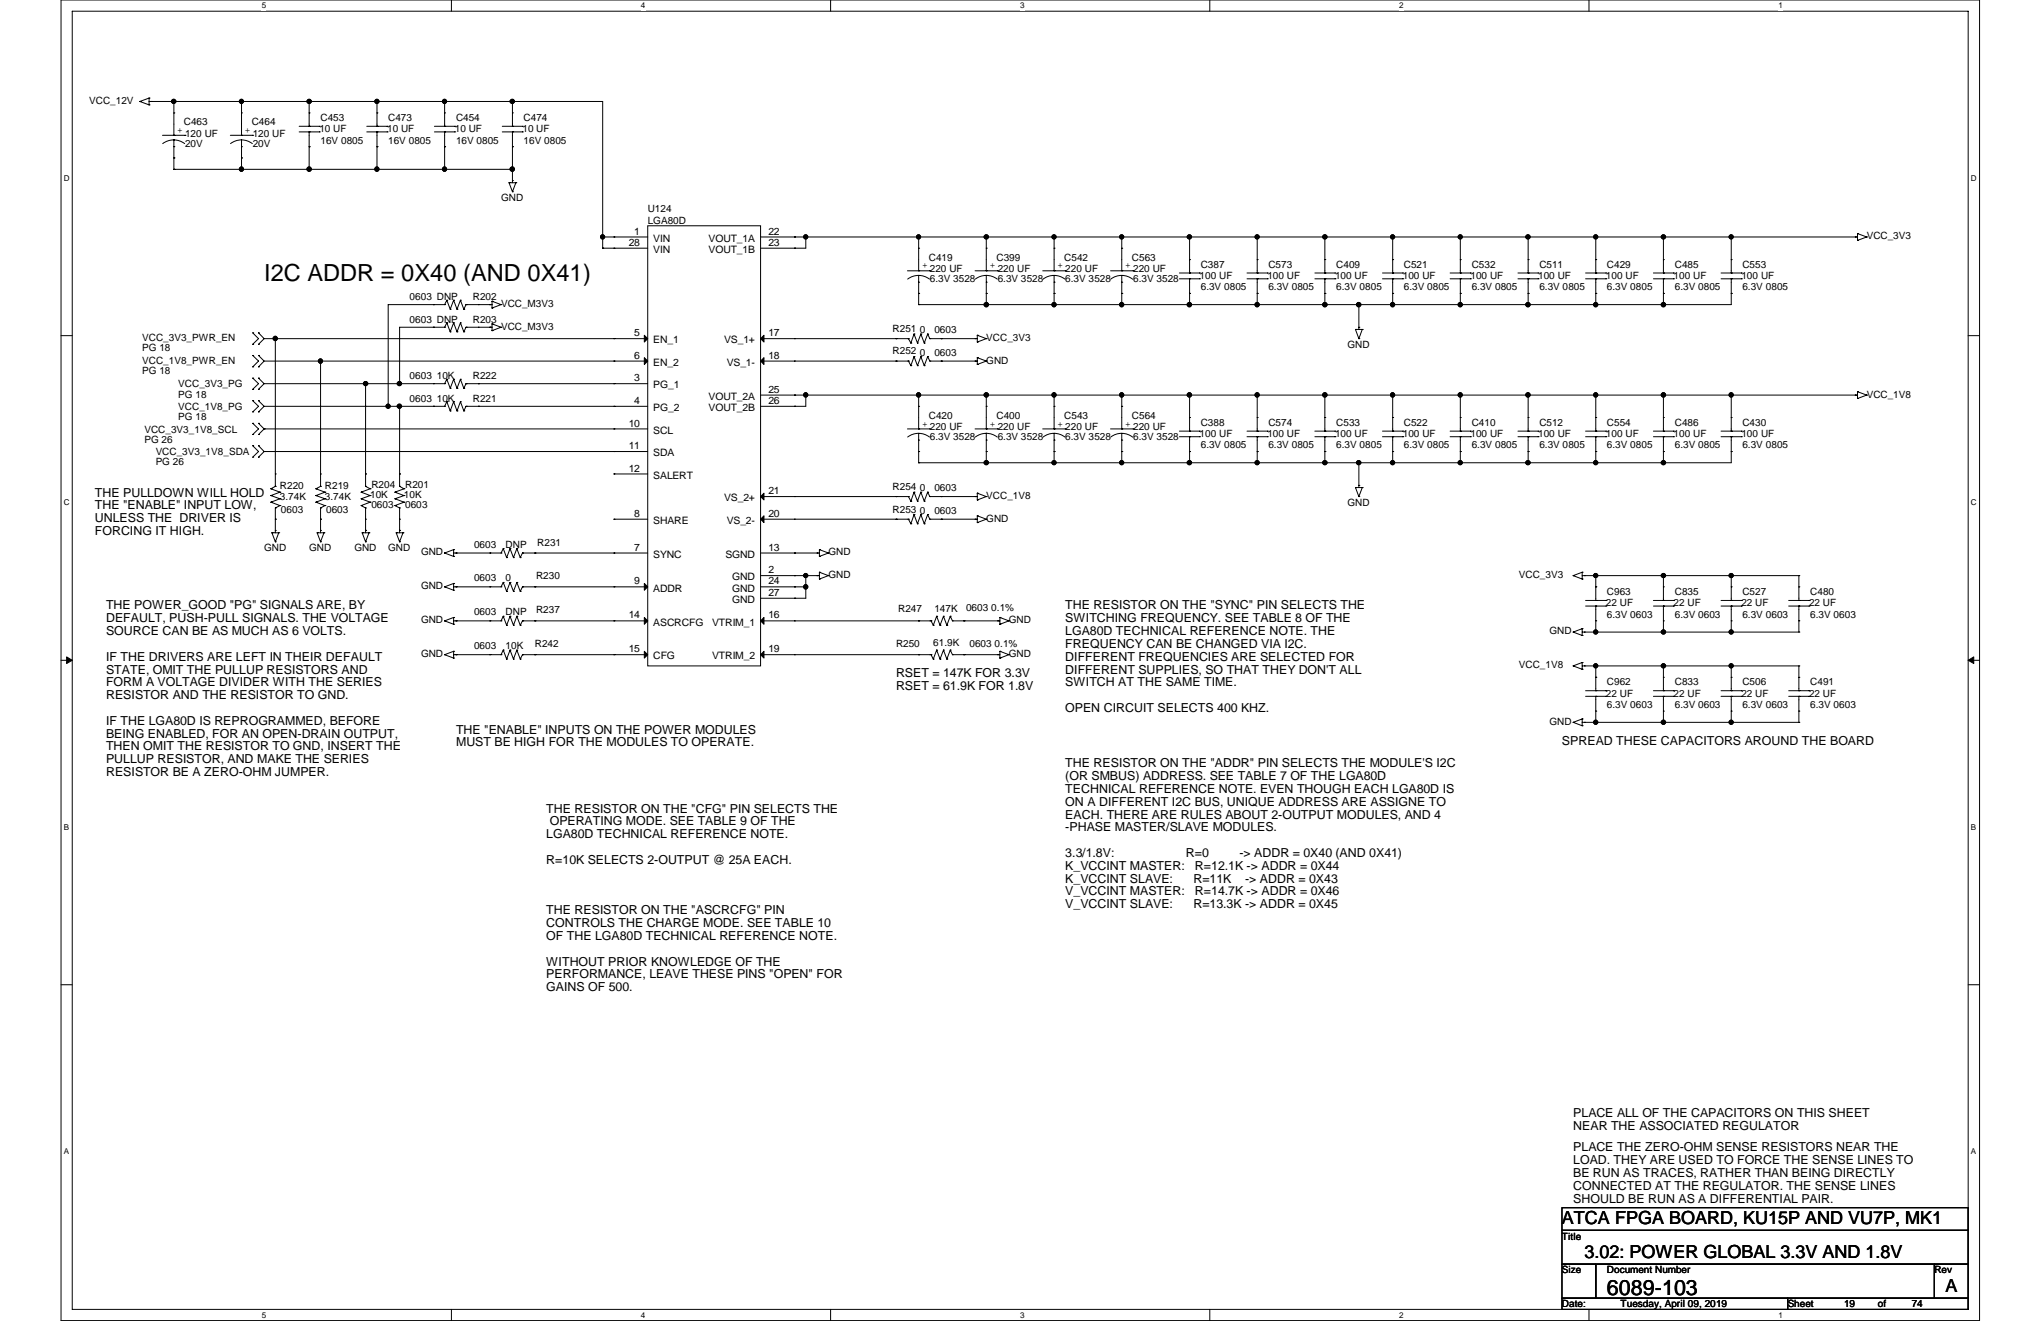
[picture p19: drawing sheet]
<svg xmlns="http://www.w3.org/2000/svg" width="432mm" height="279mm" viewBox="0 0 432 279" stroke-linecap="round" stroke-linejoin="round" font-family="sans-serif">
<defs><g id="words">
<text font-size="5" x="55.9" y="59.4">I2C ADDR = 0X40 (AND 0X41)</text>
<text font-size="4.5" x="340" y="273.9">6089-103</text>
<g font-size="3.8">
<text x="330.5" y="258.8">ATCA FPGA BOARD, KU15P AND VU7P, MK1</text>
<text x="335.2" y="266">3.02: POWER GLOBAL 3.3V AND 1.8V</text>
<text x="411.6" y="273.2">A</text>
</g>
<g font-size="2.6">
<text x="20.1" y="105">THE PULLDOWN WILL HOLD</text>
<text x="20.1" y="107.7">THE &quot;ENABLE&quot; INPUT LOW,</text>
<text x="20.1" y="110.4">UNLESS THE DRIVER IS</text>
<text x="20.1" y="113.2">FORCING IT HIGH.</text>
<text x="22.4" y="128.9">THE POWER_GOOD &quot;PG&quot; SIGNALS ARE, BY</text>
<text x="22.4" y="131.6">DEFAULT, PUSH-PULL SIGNALS. THE VOLTAGE</text>
<text x="225.4" y="128.9">THE RESISTOR ON THE &quot;SYNC&quot; PIN SELECTS THE</text>
<text x="225.4" y="131.6">SWITCHING FREQUENCY. SEE TABLE 8 OF THE</text>
<text x="22.4" y="134.3">SOURCE CAN BE AS MUCH AS 6 VOLTS.</text>
<text x="225.4" y="134.3">LGA80D TECHNICAL REFERENCE NOTE. THE</text>
<text x="225.4" y="137">FREQUENCY CAN BE CHANGED VIA I2C.</text>
<text x="22.4" y="139.7">IF THE DRIVERS ARE LEFT IN THEIR DEFAULT</text>
<text x="22.4" y="142.5">STATE, OMIT THE PULLUP RESISTORS AND</text>
<text x="189.6" y="143.2">RSET = 147K FOR 3.3V</text>
<text x="225.4" y="139.7">DIFFERENT FREQUENCIES ARE SELECTED FOR</text>
<text x="225.4" y="142.5">DIFFERENT SUPPLIES, SO THAT THEY DON'T ALL</text>
<text x="22.4" y="145.2">FORM A VOLTAGE DIVIDER WITH THE SERIES</text>
<text x="22.4" y="147.9">RESISTOR AND THE RESISTOR TO GND.</text>
<text x="189.6" y="145.9">RSET = 61.9K FOR 1.8V</text>
<text x="225.4" y="145.2">SWITCH AT THE SAME TIME.</text>
<text x="22.4" y="153.3">IF THE LGA80D IS REPROGRAMMED, BEFORE</text>
<text x="22.4" y="156">BEING ENABLED, FOR AN OPEN-DRAIN OUTPUT,</text>
<text x="96.5" y="155.2">THE &quot;ENABLE&quot; INPUTS ON THE POWER MODULES</text>
<text x="225.4" y="150.6">OPEN CIRCUIT SELECTS 400 KHZ.</text>
<text x="22.4" y="158.7">THEN OMIT THE RESISTOR TO GND, INSERT THE</text>
<text x="22.4" y="161.4">PULLUP RESISTOR, AND MAKE THE SERIES</text>
<text x="96.5" y="157.9">MUST BE HIGH FOR THE MODULES TO OPERATE.</text>
<text x="330.5" y="157.6">SPREAD THESE CAPACITORS AROUND THE BOARD</text>
<text x="22.4" y="164.1">RESISTOR BE A ZERO-OHM JUMPER.</text>
<text x="225.4" y="162.3">THE RESISTOR ON THE &quot;ADDR&quot; PIN SELECTS THE MODULE'S I2C</text>
<text x="225.4" y="165">(OR SMBUS) ADDRESS. SEE TABLE 7 OF THE LGA80D</text>
<text x="225.4" y="167.7">TECHNICAL REFERENCE NOTE. EVEN THOUGH EACH LGA80D IS</text>
<text x="115.6" y="171.9">THE RESISTOR ON THE &quot;CFG&quot; PIN SELECTS THE</text>
<text x="225.4" y="170.4">ON A DIFFERENT I2C BUS, UNIQUE ADDRESS ARE ASSIGNE TO</text>
<text x="225.4" y="173.1">EACH. THERE ARE RULES ABOUT 2-OUTPUT MODULES, AND 4</text>
<text x="115.6" y="177.3">LGA80D TECHNICAL REFERENCE NOTE.</text>
<text x="116.3" y="174.6">OPERATING MODE. SEE TABLE 9 OF THE</text>
<text x="225.4" y="175.9">-PHASE MASTER/SLAVE MODULES.</text>
<text x="115.6" y="182.7">R=10K SELECTS 2-OUTPUT @ 25A EACH.</text>
<text x="225.4" y="181.3">3.3/1.8V:</text>
<text x="225.4" y="184">K_VCCINT MASTER:</text>
<text x="250.9" y="181.3">R=0</text>
<text x="252.8" y="184">R=12.1K -&gt; ADDR = 0X44</text>
<text x="262.2" y="181.3">-&gt; ADDR = 0X40 (AND 0X41)</text>
<text x="225.4" y="186.7">K_VCCINT SLAVE:</text>
<text x="225.4" y="189.4">V_VCCINT MASTER:</text>
<text x="252.5" y="186.7">R=11K</text>
<text x="252.8" y="189.4">R=14.7K -&gt; ADDR = 0X46</text>
<text x="263.4" y="186.7">-&gt; ADDR = 0X43</text>
<text x="115.6" y="193.4">THE RESISTOR ON THE &quot;ASCRCFG&quot; PIN</text>
<text x="115.6" y="196.1">CONTROLS THE CHARGE MODE. SEE TABLE 10</text>
<text x="225.4" y="192.1">V_VCCINT SLAVE:</text>
<text x="252.5" y="192.1">R=13.3K -&gt; ADDR = 0X45</text>
<text x="115.6" y="198.8">OF THE LGA80D TECHNICAL REFERENCE NOTE.</text>
<text x="115.6" y="204.2">WITHOUT PRIOR KNOWLEDGE OF THE</text>
<text x="115.6" y="206.9">PERFORMANCE, LEAVE THESE PINS &quot;OPEN&quot; FOR</text>
<text x="115.6" y="209.6">GAINS OF 500.</text>
<text x="332.8" y="236.3">PLACE ALL OF THE CAPACITORS ON THIS SHEET</text>
<text x="332.8" y="239.1">NEAR THE ASSOCIATED REGULATOR</text>
<text x="332.8" y="243.5">PLACE THE ZERO-OHM SENSE RESISTORS NEAR THE</text>
<text x="332.8" y="246.2">LOAD. THEY ARE USED TO FORCE THE SENSE LINES TO</text>
<text x="332.8" y="248.9">BE RUN AS TRACES, RATHER THAN BEING DIRECTLY</text>
<text x="332.8" y="251.6">CONNECTED AT THE REGULATOR. THE SENSE LINES</text>
<text x="332.8" y="254.3">SHOULD BE RUN AS A DIFFERENTIAL PAIR.</text>
</g>
<g font-size="2.2">
<text x="133" y="52">28</text>
<text x="134.2" y="49.6">1</text>
<text x="138.2" y="51.1">VIN</text>
<text x="138.2" y="53.5">VIN</text>
<text x="149.9" y="51.1">VOUT_1A</text>
<text x="149.9" y="53.5">VOUT_1B</text>
<text x="162.6" y="49.6">22</text>
<text x="162.6" y="52">23</text>
<text x="134.2" y="71.1">5</text>
<text x="162.6" y="71.1">17</text>
<text x="134.2" y="75.9">6</text>
<text x="138.2" y="72.6">EN_1</text>
<text x="138.2" y="77.4">EN_2</text>
<text x="153.2" y="72.6">VS_1+</text>
<text x="153.8" y="77.4">VS_1-</text>
<text x="162.6" y="75.9">18</text>
<text x="134.2" y="80.6">3</text>
<text x="138.2" y="82.2">PG_1</text>
<text x="162.6" y="83.1">25</text>
<text x="134.2" y="85.4">4</text>
<text x="138.2" y="87">PG_2</text>
<text x="149.9" y="84.6">VOUT_2A</text>
<text x="149.9" y="87">VOUT_2B</text>
<text x="162.6" y="85.4">26</text>
<text x="133" y="90.2">10</text>
<text x="133" y="95">11</text>
<text x="138.2" y="91.7">SCL</text>
<text x="133" y="99.7">12</text>
<text x="138.2" y="96.5">SDA</text>
<text x="138.2" y="101.3">SALERT</text>
<text x="153.2" y="106">VS_2+</text>
<text x="162.6" y="104.5">21</text>
<text x="134.2" y="109.3">8</text>
<text x="138.2" y="110.8">SHARE</text>
<text x="153.8" y="110.8">VS_2-</text>
<text x="162.6" y="109.3">20</text>
<text x="134.2" y="116.5">7</text>
<text x="138.2" y="118">SYNC</text>
<text x="153.5" y="118">SGND</text>
<text x="162.6" y="116.5">13</text>
<text x="134.2" y="123.6">9</text>
<text x="138.2" y="125.1">ADDR</text>
<text x="154.9" y="122.8">GND</text>
<text x="154.9" y="125.1">GND</text>
<text x="162.6" y="121.2">2</text>
<text x="162.6" y="123.6">24</text>
<text x="133" y="130.8">14</text>
<text x="154.9" y="127.6">GND</text>
<text x="162.6" y="126">27</text>
<text x="162.6" y="130.8">16</text>
<text x="133" y="138">15</text>
<text x="138.2" y="132.3">ASCRCFG</text>
<text x="150.7" y="132.3">VTRIM_1</text>
<text x="162.6" y="138">19</text>
<text x="138.2" y="139.5">CFG</text>
<text x="150.7" y="139.5">VTRIM_2</text>
</g>
<g font-size="2.1">
<text x="18.9" y="22">VCC_12V</text>
<text x="37.5" y="28.2">+</text>
<text x="38.9" y="26.5">C463</text>
<text x="39.2" y="28.9">120 UF</text>
<text x="51.8" y="28.2">+</text>
<text x="53.3" y="26.5">C464</text>
<text x="53.5" y="28.9">120 UF</text>
<text x="67.6" y="27.9">10 UF</text>
<text x="67.8" y="25.6">C453</text>
<text x="81.9" y="27.9">10 UF</text>
<text x="82.1" y="25.6">C473</text>
<text x="96.2" y="27.9">10 UF</text>
<text x="96.5" y="25.6">C454</text>
<text x="110.5" y="27.9">10 UF</text>
<text x="110.8" y="25.6">C474</text>
<text x="39.2" y="31.1">20V</text>
<text x="53.5" y="31.1">20V</text>
<text x="67.8" y="30.4">16V 0805</text>
<text x="82.1" y="30.4">16V 0805</text>
<text x="96.5" y="30.4">16V 0805</text>
<text x="110.8" y="30.4">16V 0805</text>
<text x="106" y="42.5">GND</text>
<text x="137" y="44.9">U124</text>
<text x="137" y="47.3">LGA80D</text>
<text x="394.9" y="50.6">VCC_3V3</text>
<text x="195.1" y="56.8">+</text>
<text x="196.5" y="55.2">C419</text>
<text x="196.7" y="57.6">220 UF</text>
<text x="196.7" y="59.7">6.3V 3528</text>
<text x="209.4" y="56.8">+</text>
<text x="210.8" y="55.2">C399</text>
<text x="211.1" y="57.6">220 UF</text>
<text x="211.1" y="59.7">6.3V 3528</text>
<text x="223.7" y="56.8">+</text>
<text x="225.2" y="55.2">C542</text>
<text x="225.4" y="57.6">220 UF</text>
<text x="225.4" y="59.7">6.3V 3528</text>
<text x="238" y="56.8">+</text>
<text x="239.5" y="55.2">C563</text>
<text x="239.7" y="57.6">220 UF</text>
<text x="239.7" y="59.7">6.3V 3528</text>
<text x="253.8" y="59">100 UF</text>
<text x="254" y="56.6">C387</text>
<text x="268.1" y="59">100 UF</text>
<text x="268.4" y="56.6">C573</text>
<text x="282.4" y="59">100 UF</text>
<text x="282.7" y="56.6">C409</text>
<text x="296.8" y="59">100 UF</text>
<text x="297" y="56.6">C521</text>
<text x="311.1" y="59">100 UF</text>
<text x="311.4" y="56.6">C532</text>
<text x="325.4" y="59">100 UF</text>
<text x="325.7" y="56.6">C511</text>
<text x="339.8" y="59">100 UF</text>
<text x="340" y="56.6">C429</text>
<text x="354.1" y="59">100 UF</text>
<text x="354.3" y="56.6">C485</text>
<text x="368.4" y="59">100 UF</text>
<text x="368.6" y="56.6">C553</text>
<text x="86.7" y="63.5">0603 DNP</text>
<text x="100" y="63.5">R202</text>
<text x="106" y="65">VCC_M3V3</text>
<text x="254" y="61.4">6.3V 0805</text>
<text x="268.4" y="61.4">6.3V 0805</text>
<text x="282.7" y="61.4">6.3V 0805</text>
<text x="297" y="61.4">6.3V 0805</text>
<text x="311.4" y="61.4">6.3V 0805</text>
<text x="325.7" y="61.4">6.3V 0805</text>
<text x="340" y="61.4">6.3V 0805</text>
<text x="354.3" y="61.4">6.3V 0805</text>
<text x="368.6" y="61.4">6.3V 0805</text>
<text x="86.7" y="68.3">0603 DNP</text>
<text x="100" y="68.3">R203</text>
<text x="106" y="69.7">VCC_M3V3</text>
<text x="188.8" y="70.2">R251</text>
<text x="194.6" y="70.4">0</text>
<text x="197.7" y="70.4">0603</text>
<text x="30.1" y="72.1">VCC_3V3_PWR_EN</text>
<text x="30.1" y="74.3">PG 18</text>
<text x="30.1" y="76.9">VCC_1V8_PWR_EN</text>
<text x="188.8" y="75">R252</text>
<text x="194.6" y="75.2">0</text>
<text x="197.7" y="75.2">0603</text>
<text x="208.7" y="72.1">VCC_3V3</text>
<text x="208.7" y="76.9">GND</text>
<text x="285.1" y="73.6">GND</text>
<text x="30.1" y="79">PG 18</text>
<text x="37.7" y="81.9">VCC_3V3_PG</text>
<text x="86.7" y="80.3">0603</text>
<text x="92.4" y="80.3">10K</text>
<text x="100" y="80.3">R222</text>
<text x="37.7" y="84.1">PG 18</text>
<text x="37.7" y="86.7">VCC_1V8_PG</text>
<text x="37.7" y="88.9">PG 18</text>
<text x="86.7" y="85">0603</text>
<text x="92.4" y="85">10K</text>
<text x="100" y="85">R221</text>
<text x="196.5" y="88.6">C420</text>
<text x="210.8" y="88.6">C400</text>
<text x="225.2" y="88.6">C543</text>
<text x="239.5" y="88.6">C564</text>
<text x="394.9" y="84.1">VCC_1V8</text>
<text x="30.6" y="91.5">VCC_3V3_1V8_SCL</text>
<text x="30.6" y="93.6">PG 26</text>
<text x="195.1" y="90.2">+</text>
<text x="196.7" y="91">220 UF</text>
<text x="196.7" y="93.1">6.3V 3528</text>
<text x="209.4" y="90.2">+</text>
<text x="211.1" y="91">220 UF</text>
<text x="211.1" y="93.1">6.3V 3528</text>
<text x="223.7" y="90.2">+</text>
<text x="225.4" y="91">220 UF</text>
<text x="225.4" y="93.1">6.3V 3528</text>
<text x="238" y="90.2">+</text>
<text x="239.7" y="91">220 UF</text>
<text x="239.7" y="93.1">6.3V 3528</text>
<text x="253.8" y="92.4">100 UF</text>
<text x="254" y="90">C388</text>
<text x="254" y="94.8">6.3V 0805</text>
<text x="268.1" y="92.4">100 UF</text>
<text x="268.4" y="90">C574</text>
<text x="268.4" y="94.8">6.3V 0805</text>
<text x="282.4" y="92.4">100 UF</text>
<text x="282.7" y="90">C533</text>
<text x="282.7" y="94.8">6.3V 0805</text>
<text x="296.8" y="92.4">100 UF</text>
<text x="297" y="90">C522</text>
<text x="297" y="94.8">6.3V 0805</text>
<text x="311.1" y="92.4">100 UF</text>
<text x="311.4" y="90">C410</text>
<text x="311.4" y="94.8">6.3V 0805</text>
<text x="325.4" y="92.4">100 UF</text>
<text x="325.7" y="90">C512</text>
<text x="325.7" y="94.8">6.3V 0805</text>
<text x="339.8" y="92.4">100 UF</text>
<text x="340" y="90">C554</text>
<text x="340" y="94.8">6.3V 0805</text>
<text x="354.1" y="92.4">100 UF</text>
<text x="354.3" y="90">C486</text>
<text x="354.3" y="94.8">6.3V 0805</text>
<text x="368.4" y="92.4">100 UF</text>
<text x="368.6" y="90">C430</text>
<text x="368.6" y="94.8">6.3V 0805</text>
<text x="32.9" y="96.2">VCC_3V3_1V8_SDA</text>
<text x="32.9" y="98.4">PG 26</text>
<text x="59.2" y="103.4">R220</text>
<text x="59.2" y="105.8">3.74K</text>
<text x="68.7" y="103.4">R219</text>
<text x="68.7" y="105.8">3.74K</text>
<text x="78.3" y="105.3">10K</text>
<text x="78.6" y="103.2">R204</text>
<text x="78.6" y="107.4">0603</text>
<text x="85.5" y="105.3">10K</text>
<text x="85.7" y="103.2">R201</text>
<text x="85.7" y="107.4">0603</text>
<text x="188.8" y="103.6">R254</text>
<text x="194.6" y="103.9">0</text>
<text x="197.7" y="103.9">0603</text>
<text x="208.7" y="105.5">VCC_1V8</text>
<text x="285.1" y="107">GND</text>
<text x="59.4" y="108.4">0603</text>
<text x="69" y="108.4">0603</text>
<text x="188.8" y="108.4">R253</text>
<text x="194.6" y="108.7">0</text>
<text x="197.7" y="108.7">0603</text>
<text x="208.7" y="110.3">GND</text>
<text x="55.9" y="116.5">GND</text>
<text x="65.4" y="116.5">GND</text>
<text x="75" y="116.5">GND</text>
<text x="82.1" y="116.5">GND</text>
<text x="89.1" y="117.5">GND</text>
<text x="100.3" y="115.8">0603</text>
<text x="107" y="115.8">DNP</text>
<text x="113.7" y="115.6">R231</text>
<text x="175.3" y="117.5">GND</text>
<text x="89.1" y="124.7">GND</text>
<text x="100.3" y="123">0603</text>
<text x="107" y="123">0</text>
<text x="113.4" y="122.5">R230</text>
<text x="175.3" y="122.3">GND</text>
<text x="321.4" y="122.3">VCC_3V3</text>
<text x="340" y="125.9">C963</text>
<text x="354.3" y="125.9">C835</text>
<text x="368.6" y="125.9">C527</text>
<text x="383" y="125.9">C480</text>
<text x="89.1" y="131.8">GND</text>
<text x="100.3" y="130.1">0603</text>
<text x="107" y="130.1">DNP</text>
<text x="113.4" y="129.7">R237</text>
<text x="190" y="129.4">R247</text>
<text x="197.7" y="129.4">147K</text>
<text x="204.4" y="129.2">0603 0.1%</text>
<text x="213.4" y="131.8">GND</text>
<text x="339.8" y="128.2">22 UF</text>
<text x="340" y="130.6">6.3V 0603</text>
<text x="354.1" y="128.2">22 UF</text>
<text x="354.3" y="130.6">6.3V 0603</text>
<text x="368.4" y="128.2">22 UF</text>
<text x="368.6" y="130.6">6.3V 0603</text>
<text x="382.7" y="128.2">22 UF</text>
<text x="383" y="130.6">6.3V 0603</text>
<text x="100.3" y="137.3">0603</text>
<text x="107" y="137.3">10K</text>
<text x="113.2" y="136.8">R242</text>
<text x="189.6" y="136.8">R250</text>
<text x="197.4" y="136.6">61.9K</text>
<text x="205.1" y="136.8">0603 0.1%</text>
<text x="327.8" y="134.2">GND</text>
<text x="89.1" y="139">GND</text>
<text x="213.4" y="139">GND</text>
<text x="321.4" y="141.4">VCC_1V8</text>
<text x="339.8" y="147.3">22 UF</text>
<text x="340" y="144.9">C962</text>
<text x="340" y="149.7">6.3V 0603</text>
<text x="354.1" y="147.3">22 UF</text>
<text x="354.3" y="144.9">C833</text>
<text x="354.3" y="149.7">6.3V 0603</text>
<text x="368.4" y="147.3">22 UF</text>
<text x="368.6" y="144.9">C506</text>
<text x="368.6" y="149.7">6.3V 0603</text>
<text x="382.7" y="147.3">22 UF</text>
<text x="383" y="144.9">C491</text>
<text x="383" y="149.7">6.3V 0603</text>
<text x="327.8" y="153.3">GND</text>
<text x="330.5" y="262.2">Title</text>
<text x="330.5" y="269.3">Size</text>
<text x="340" y="269.3">Document Number</text>
<text x="409.2" y="269.3">Rev</text>
<text x="330.5" y="276.5">Date:</text>
<text x="342.9" y="276.5">Tuesday, April 09, 2019</text>
<text x="378.2" y="276.5">Sheet</text>
<text x="390.1" y="276.5">19</text>
<text x="397.3" y="276.5">of</text>
<text x="404.5" y="276.5">74</text>
</g>
<g font-size="1.7">
<text x="55.4" y="1.8">5</text>
<text x="135.6" y="1.8">4</text>
<text x="215.8" y="1.8">3</text>
<text x="296" y="1.8">2</text>
<text x="376.3" y="1.8">1</text>
<text x="13.5" y="38.2">D</text>
<text x="417" y="38.2">D</text>
<text x="13.5" y="106.8">C</text>
<text x="417" y="106.8">C</text>
<text x="13.5" y="175.5">B</text>
<text x="417" y="175.5">B</text>
<text x="13.5" y="244.1">A</text>
<text x="417" y="244.1">A</text>
<text x="55.4" y="278.7">5</text>
<text x="135.6" y="278.7">4</text>
<text x="215.8" y="278.7">3</text>
<text x="296" y="278.7">2</text>
<text x="376.3" y="278.7">1</text>
</g>
</g></defs>
<path d="M12.9 0h405.9v279.3h-405.9zM15.3 2.4h401.1v274.5h-401.1z" fill="none" stroke="#000" stroke-width=".21"/>
<g fill="#fff">
<path d="M55.4 .3h.9v1.9h-.9z"/>
<path d="M55.4 277.2h.9v1.9h-.9z"/>
</g>
<path d="M95.5 0v2.4M95.5 276.9v2.4" fill="none" stroke="#000" stroke-width=".21"/>
<g fill="#fff">
<path d="M135.6 .3h.9v1.9h-.9z"/>
<path d="M135.6 277.2h.9v1.9h-.9z"/>
</g>
<path d="M175.7 0v2.4M175.7 276.9v2.4" fill="none" stroke="#000" stroke-width=".21"/>
<g fill="#fff">
<path d="M215.8 .3h.9v1.9h-.9z"/>
<path d="M215.8 277.2h.9v1.9h-.9z"/>
</g>
<path d="M255.9 0v2.4M255.9 276.9v2.4" fill="none" stroke="#000" stroke-width=".21"/>
<g fill="#fff">
<path d="M296 .3h1v1.9h-1z"/>
<path d="M296 277.2h1v1.9h-1z"/>
</g>
<path d="M336.2 0v2.4M336.2 276.9v2.4" fill="none" stroke="#000" stroke-width=".21"/>
<g fill="#fff">
<path d="M376.3 .3h.9v1.9h-.9z"/>
<path d="M376.3 277.2h.9v1.9h-.9z"/>
<path d="M13.5 36.7h1.2v1.9h-1.2z"/>
<path d="M417 36.7h1.2v1.9h-1.2z"/>
<path d="M13.5 105.3h1.2v1.9h-1.2z"/>
<path d="M417 105.3h1.2v1.9h-1.2z"/>
</g>
<path d="M12.9 71h2.4M416.4 71h2.4" fill="none" stroke="#000" stroke-width=".21"/>
<g fill="#fff">
<path d="M13.5 173.9h1.1v2h-1.1z"/>
<path d="M417 173.9h1.1v2h-1.1z"/>
</g>
<path d="M12.9 139.7h2.4M416.4 139.7h2.4" fill="none" stroke="#000" stroke-width=".21"/>
<path d="M14.1 138.9v1.4l1.2-.6zM416.4 139.7l1.2 .6v-1.4z" fill="#000" stroke="#000" stroke-width=".21"/>
<g fill="#fff">
<path d="M13.5 242.6h1.1v1.9h-1.1z"/>
<path d="M417 242.6h1.1v1.9h-1.1z"/>
</g>
<g fill="none" stroke="#000" stroke-width=".21">
<path d="M29.6 21.5h.1M29.6 21.5l1.9 .7M31.5 22.2h.1M31.5 20.7h.1M31.5 20.7v1.5M31.5 21.5h96v31M31.5 20.7l-1.9 .8M32 21.5h.1M34.4 28.6h4.8M34.4 30.4l1.4-.7 .9-.1 1 .1 1.4 .7M36.8 21.5h.1M36.8 35.8h.1"/>
<path d="M36.8 21.5v7.1M36.8 35.8h71.6M36.8 31h.1M36.8 28.6h.1M36.8 23.9h.1M36.8 33.4h.1M36.8 29.6v6.2M39.2 28.6h.1M48.7 28.6h4.8M51.1 29.6l1.4 .3 .9 .5M51.1 29.6l-1.5 .3-.8 .5M51.1 35.8h.1"/>
<path d="M51.1 23.9h.1M51.1 33.4h.1M51.1 31h.1M51.1 28.6h.1M51.1 29.6v6.2M51.1 21.5h.1M51.1 21.5v7.1M53.5 28.6h.1M63.3 27.9h4.3M63.3 26.7h4.3M65.4 35.8h.1M65.4 23.9h.1"/>
<path d="M65.4 31h.1M65.4 21.5h.1M65.4 21.5v5.2M65.4 26.7h.1M65.4 27.9h.1M65.4 27.9v7.9M67.6 27.9h.1M67.6 26.7h.1M77.6 27.9h4.3M77.6 26.7h4.3M79.8 35.8h.1M79.8 26.7h.1"/>
<path d="M79.8 27.9h.1M79.8 27.9v7.9M79.8 23.9h.1M79.8 31h.1M79.8 21.5v5.2M79.8 21.5h.1M81.9 27.9h.1M81.9 26.7h.1M91.9 27.9h4.3M91.9 26.7h4.3M94.1 35.8h.1M94.1 21.5h.1"/>
<path d="M94.1 21.5v5.2M94.1 23.9h.1M94.1 31h.1M94.1 26.7h.1M94.1 27.9h.1M94.1 27.9v7.9M96.2 27.9h.1M96.2 26.7h.1M106.3 27.9h4.2M106.3 26.7h4.2M107.7 38.7h.1M107.7 38.7h1.4"/>
<path d="M107.7 38.7l.7 1.9M108.4 35.8h.1M108.4 38.2h.1M108.4 21.5h.1M108.4 21.5v5.2M108.4 23.9h.1M108.4 31h.1M108.4 26.7h.1M108.4 27.9h.1M108.4 27.9v10.8M109.1 38.7h.1M109.1 38.7l-.7 1.9"/>
<path d="M110.5 27.9h.1M110.5 26.7h.1M108.4 40.6h.1M127.5 52.5h.1M127.5 52.5h9.5M127.5 50.1h9.5M127.5 50.1h.1M129.9 50.1h.1M129.9 52.5h.1M137 47.8h23.9v93h-23.9zM168.1 50.1h.1M168.1 52.5h.1"/>
<path d="M170.5 50.1h.1M170.5 50.1v2.4h-9.6M192 57.3h4.7M192 59a3.8 3.8 0 0 1 4.6 0M194.4 50.1h.1M194.4 50.1v7.2M194.4 52.5h.1M194.4 59.7h.1M194.4 57.3h.1M194.4 58.3v6.1M196.7 57.3h.1M206.3 57.3h4.8"/>
<path d="M208.6 58.3l1.1 .1 1.3 .6M208.6 58.3l-1.4 .2-.9 .5M208.7 52.5h.1M208.7 50.1h.1M208.7 50.1v7.2M208.7 59.7h.1M208.7 57.3h.1M208.7 58.3v6.1M211.1 57.3h.1M220.6 57.3h4.8M223 58.3l1.4 .2 .9 .5M223 58.3l-1.5 .2-.8 .6"/>
<path d="M223 52.5h.1M223 50.1h.1M223 50.1v7.2M223 59.7h.1M223 57.3h.1M223 58.3v6.1M225.4 57.3h.1M234.9 57.3h4.8M237.3 58.3l1.5 .2 .8 .6M237.3 58.3l-1.4 .2-.9 .5M237.3 52.5h.1M237.3 50.1h.1"/>
<path d="M237.3 50.1v7.2M237.3 59.7h.1M237.3 57.3h.1M237.3 58.3v6.1M239.7 57.3h.1M249.5 59h4.3M249.5 57.7h4.3M251.7 57.7h.1M251.7 59h.1M251.7 59v5.4M251.7 50.1h.1M251.7 50.1v7.6"/>
<path d="M251.7 54.9h.1M253.8 59h.1M253.8 57.7h.1M263.8 59h4.3M263.8 57.7h4.3M266 57.7h.1M266 59h.1M266 59v5.4M266 54.9h.1M266 50.1h.1M266 50.1v7.6M268.1 59h.1"/>
<path d="M268.1 57.7h.1M278.2 59h4.2M278.2 57.7h4.2M280.3 57.7h.1M280.3 59h.1M280.3 59v5.4M280.3 54.9h.1M280.3 50.1h.1M280.3 50.1v7.6M282.4 59h.1M282.4 57.7h.1M292.5 59h4.3"/>
<path d="M292.5 57.7h4.3M294.6 57.7h.1M294.6 59h.1M294.6 54.9h.1M294.6 50.1h.1M294.6 50.1v7.6M294.6 59v5.4M296.8 59h.1M296.8 57.7h.1M306.8 59h4.3M306.8 57.7h4.3M308.9 57.7h.1"/>
<path d="M308.9 59h.1M308.9 59v5.4M308.9 54.9h.1M308.9 50.1h.1M308.9 50.1v7.6M311.1 59h.1M311.1 57.7h.1M321.1 59h4.3M321.1 57.7h4.3M323.3 57.7h.1M323.3 59h.1M323.3 59v5.4"/>
<path d="M323.3 54.9h.1M323.3 50.1h.1M323.3 50.1v7.6M325.4 59h.1M325.4 57.7h.1M335.4 59h4.4M335.4 57.7h4.4M337.6 54.9h.1M337.6 50.1h.1M337.6 50.1v7.6M337.6 57.7h.1M337.6 59h.1"/>
<path d="M337.6 59v5.4M339.8 59h.1M339.8 57.7h.1M349.8 59h4.3M349.8 57.7h4.3M351.9 54.9h.1M351.9 50.1h.1M351.9 50.1v7.6M351.9 57.7h.1M351.9 59h.1M351.9 59v5.4M354.1 59h.1"/>
<path d="M354.1 57.7h.1M364.1 59h4.3M364.1 57.7h4.3M366.3 57.7h.1M366.3 59h.1M366.3 54.9h.1M366.3 59v5.4h-171.9M366.3 50.1h.1M366.3 50.1v7.6M368.4 59h.1M368.4 57.7h.1M392.5 50.1h.1"/>
<path d="M393 50.8h.1M393 49.4h.1M393 49.4v1.4M393 50.1h-232.1M393 49.4l1.9 .7M394.9 50.1h.1M394.9 50.1l-1.9 .7M53.5 80h.1M53.5 72.8h.1M53.5 70.4h.1M53.5 77.6h.1M53.5 75.2h.1"/>
<path d="M53.5 80l1.2 1.2-1.2 1.1M53.5 70.4l1.2 1.2-1.2 1.2M53.5 75.2l1.2 1.2-1.2 1.2M54.7 80h.1M54.7 70.4h.1M54.7 72.8h.1M54.7 75.2h.1M54.7 77.6h.1M54.7 80l1.2 1.2M54.7 70.4l1.2 1.2M54.7 75.2l1.2 1.2M55.9 71.6l-1.2 1.2"/>
<path d="M55.9 76.4l-1.2 1.2M58.3 71.6h.1M58.3 71.6v31.3M67.8 76.4h.1M67.8 76.4v26.5M91.7 64.4h.1M91.7 69.2h.1M94.1 64.4h.1M94.1 64.4h-12v21.5M94.1 69.2h-9.6v12M94.1 69.2h.1M94.5 63.5h.1"/>
<path d="M94.5 63.5l.8 1.9M94.5 63.5l-.4 .9M94.5 68.3h.1M94.5 68.3l.7 1.9M94.5 68.3l-.4 .9M95.2 70.2h.1M95.3 65.4h.1M96 68.3h.1M96 68.3l.7 1.9M96 68.3l-.8 1.9M96 63.5h.1M96 63.5l.7 1.9"/>
<path d="M96 63.5l-.7 1.9M96.7 65.4h.1M96.7 70.2h.1M97.4 68.3h.1M97.4 68.3l.7 1.9M97.4 68.3l-.7 1.9M97.4 63.5h.1M97.4 63.5l.7 1.9M97.4 63.5l-.7 1.9M98.1 70.2h.1M98.1 65.4h.1M98.6 69.2h.1"/>
<path d="M98.6 69.2h5.5M98.6 69.2l-.5 1M98.6 64.4h.1M98.6 64.4h5.5M98.6 64.4l-.5 1M101.2 64.4h.1M101.2 69.2h.1M103.6 64.4h.1M103.6 69.2h.1M104.1 63.7h.1M104.1 65.2h.1M104.1 68.5h.1"/>
<path d="M104.1 69.9h.1M104.1 63.7v1.5M104.1 68.5v1.4M104.1 63.7l1.9 .7M104.1 68.5l1.9 .7M106 64.4h.1M106 69.2h.1M106 64.4l-1.9 .8M106 69.2l-1.9 .7M129.9 71.6h.1M129.9 76.4h.1M137 71.6h-81.1"/>
<path d="M137 76.4h-81.1M160.9 71.6h31.3M160.9 76.4h31.3M168.1 71.6h.1M168.1 76.4h.1M189.6 76.4h.1M189.6 71.6h.1M192.2 76.4h.1M192.2 76.4l.5 .9M192.2 71.6h.1M192.2 71.6l.5 1M192.7 77.3h.1"/>
<path d="M192.7 72.6h.1M193.4 75.4h.1M193.4 75.4l-.7 1.9M193.4 75.4l.7 1.9M193.4 70.7h.1M193.4 70.7l-.7 1.9M193.4 70.7l.7 1.9M194.1 77.3h.1M194.1 72.6h.1M194.4 62.1h.1M194.4 64.4h.1M194.8 75.4h.1"/>
<path d="M194.8 75.4l-.7 1.9M194.8 75.4l.7 1.9M194.8 70.7h.1M194.8 70.7l-.7 1.9M194.8 70.7l.7 1.9M195.5 77.3h.1M195.5 72.6h.1M196.3 75.4h.1M196.3 75.4l-.8 1.9M196.3 75.4l.4 1M196.3 70.7h.1M196.3 70.7l-.8 1.9"/>
<path d="M196.3 70.7l.4 .9M196.7 76.4h.1M196.7 71.6h.1M196.7 71.6h10.1M196.7 76.4h10.1M199.1 76.4h.1M199.1 71.6h.1M206.3 71.6h.1M206.3 76.4h.1M206.8 72.3h.1M206.8 70.9h.1M206.8 75.6h.1"/>
<path d="M206.8 77.1h.1M206.8 70.9v1.4M206.8 75.6v1.5M206.8 70.9l1.9 .7M206.8 75.6l1.9 .8M208.7 62.1h.1M208.7 64.4h.1M208.7 71.6h.1M208.7 76.4h.1M208.7 71.6l-1.9 .7M208.7 76.4l-1.9 .7M223 64.4h.1"/>
<path d="M223 62.1h.1M237.3 62.1h.1M237.3 64.4h.1M251.7 64.4h.1M251.7 62.1h.1M266 62.1h.1M266 64.4h.1M280.3 64.4h.1M280.3 62.1h.1M286.8 69.7h.1M286.8 69.7h1.4M286.8 69.7l.7 1.9"/>
<path d="M287.5 64.4h.1M287.5 64.4v5.3M287.5 69.2h.1M287.5 71.6h.1M288.2 69.7h.1M288.2 69.7l-.7 1.9M294.6 64.4h.1M294.6 62.1h.1M308.9 62.1h.1M308.9 64.4h.1M323.3 64.4h.1M323.3 62.1h.1"/>
<path d="M337.6 62.1h.1M337.6 64.4h.1M351.9 64.4h.1M351.9 62.1h.1M366.3 62.1h.1M53.5 82.3h.1M53.5 87.1h.1M53.5 84.8h.1M53.5 91.9h.1M53.5 89.5h.1M53.5 96.7h.1M53.5 94.3h.1"/>
<path d="M53.5 84.8l1.2 1.1-1.2 1.2M53.5 89.5l1.2 1.2-1.2 1.2M53.5 94.3l1.2 1.2-1.2 1.2M54.7 82.3h.1M54.7 84.8h.1M54.7 87.1h.1M54.7 89.5h.1M54.7 91.9h.1M54.7 94.3h.1M54.7 96.7h.1M54.7 84.8l1.2 1.1M54.7 89.5l1.2 1.2"/>
<path d="M54.7 94.3l1.2 1.2M55.9 81.2l-1.2 1.1M55.9 85.9l-1.2 1.2M55.9 90.7l-1.2 1.2M55.9 95.5l-1.2 1.2M55.9 85.9h38.2M55.9 90.7h.1M55.9 95.5h.1M77.3 81.2v21.7M77.3 81.2h.1M82.1 85.9h.1M84.5 85.9v17"/>
<path d="M84.5 81.2h.1M84.5 85.9h.1M91.7 81.2h.1M91.7 85.9h.1M94.1 85.9h.1M94.1 81.2h.1M94.1 81.2h-38.2M94.5 85h.1M94.5 85l.7 1.9M94.5 85l-.4 .9M94.5 80.2h.1M94.5 80.2l.8 1.9"/>
<path d="M94.5 80.2l-.4 1M95.2 86.9h.1M95.3 82.1h.1M96 85h.1M96 85l.7 1.9M96 85l-.8 1.9M96 80.2h.1M96 80.2l.7 1.9M96 80.2l-.7 1.9M96.7 86.9h.1M96.7 82.1h.1M97.4 85h.1"/>
<path d="M97.4 85l.7 1.9M97.4 85l-.7 1.9M97.4 80.2h.1M97.4 80.2l.7 1.9M97.4 80.2l-.7 1.9M98.1 86.9h.1M98.1 82.1h.1M98.6 85.9h.1M98.6 85.9l-.5 1M98.6 81.2h.1M98.6 81.2l-.5 .9M101.2 81.2h.1"/>
<path d="M101.2 85.9h.1M129.9 81.2h.1M129.9 85.9h.1M129.9 90.7h.1M129.9 95.5h.1M137 85.9h-38.4M137 81.2h-38.4M137 90.7h-81.1M137 95.5h-81.1M168.1 83.6h.1M168.1 85.9h.1M170.5 83.6h.1"/>
<path d="M170.5 83.6v2.3h-9.6M192 90.7h4.7M192 92.4a3.8 3.8 0 0 1 4.6 0M194.4 93.1h.1M194.4 90.7h.1M194.4 83.6h.1M194.4 83.6v7.1M194.4 91.7v6.2M194.4 85.9h.1M194.4 95.5h.1M194.4 97.9h.1M196.7 90.7h.1"/>
<path d="M206.3 90.7h4.8M208.6 91.7l1 .1 1.4 .6M208.6 91.7l-.9 .1-1.4 .6M208.7 93.1h.1M208.7 90.7h.1M208.7 91.7v6.2M208.7 85.9h.1M208.7 95.5h.1M208.7 83.6h.1M208.7 83.6v7.1M208.7 97.9h.1M211.1 90.7h.1"/>
<path d="M220.6 90.7h4.8M223 91.7l1.4 .2 .9 .5M223 91.7l-1.5 .2-.8 .6M223 97.9h.1M223 85.9h.1M223 95.5h.1M223 83.6h.1M223 83.6v7.1M223 93.1h.1M223 90.7h.1M223 91.7v6.2M225.4 90.7h.1"/>
<path d="M235 90.7h4.7M237.3 91.7l1.5 .2 .8 .6M237.3 91.7l-1.4 .2-.9 .5M237.3 85.9h.1M237.3 95.5h.1M237.3 97.9h.1M237.3 83.6h.1M237.3 83.6v7.1M237.3 93.1h.1M237.3 90.7h.1M237.3 91.7v6.2M239.7 90.7h.1"/>
<path d="M249.5 92.4h4.3M249.5 91.2h4.3M251.7 91.2h.1M251.7 92.4h.1M251.7 92.4v5.5M251.7 83.6h.1M251.7 97.9h.1M251.7 83.6v7.6M251.7 88.3h.1M251.7 95.5h.1M253.8 92.4h.1M253.8 91.2h.1"/>
<path d="M263.8 92.4h4.3M263.8 91.2h4.3M266 91.2h.1M266 92.4h.1M266 92.4v5.5M266 88.3h.1M266 95.5h.1M266 83.6h.1M266 97.9h.1M266 83.6v7.6M268.1 92.4h.1M268.1 91.2h.1"/>
<path d="M278.2 92.4h4.2M278.2 91.2h4.2M280.3 97.9h.1M280.3 91.2h.1M280.3 92.4h.1M280.3 88.3h.1M280.3 95.5h.1M280.3 92.4v5.5M280.3 83.6h.1M280.3 83.6v7.6M282.4 92.4h.1M282.4 91.2h.1"/>
<path d="M287.5 97.9h.1M287.5 97.9v5.2M292.5 92.4h4.3M292.5 91.2h4.3M294.6 91.2h.1M294.6 92.4h.1M294.6 92.4v5.5M294.6 97.9h.1M294.6 88.3h.1M294.6 95.5h.1M294.6 83.6h.1M294.6 83.6v7.6"/>
<path d="M296.8 92.4h.1M296.8 91.2h.1M306.8 92.4h4.3M306.8 91.2h4.3M308.9 91.2h.1M308.9 92.4h.1M308.9 88.3h.1M308.9 95.5h.1M308.9 97.9h.1M308.9 92.4v5.5M308.9 83.6h.1M308.9 83.6v7.6"/>
<path d="M311.1 92.4h.1M311.1 91.2h.1M321.1 92.4h4.3M321.1 91.2h4.3M323.3 91.2h.1M323.3 92.4h.1M323.3 92.4v5.5M323.3 97.9h.1M323.3 88.3h.1M323.3 95.5h.1M323.3 83.6h.1M323.3 83.6v7.6"/>
<path d="M325.4 92.4h.1M325.4 91.2h.1M335.4 92.4h4.4M335.4 91.2h4.4M337.6 88.3h.1M337.6 95.5h.1M337.6 97.9h.1M337.6 83.6h.1M337.6 83.6v7.6M337.6 91.2h.1M337.6 92.4h.1M337.6 92.4v5.5"/>
<path d="M339.8 92.4h.1M339.8 91.2h.1M349.8 92.4h4.3M349.8 91.2h4.3M351.9 97.9h.1M351.9 88.3h.1M351.9 95.5h.1M351.9 83.6h.1M351.9 83.6v7.6M351.9 91.2h.1M351.9 92.4h.1M351.9 92.4v5.5"/>
<path d="M354.1 92.4h.1M354.1 91.2h.1M364.1 92.4h4.3M364.1 91.2h4.3M366.3 88.3h.1M366.3 95.5h.1M366.3 83.6h.1M366.3 83.6v7.6M366.3 91.2h.1M366.3 92.4h.1M366.3 92.4v5.5h-171.9M368.4 92.4h.1"/>
<path d="M368.4 91.2h.1M392.5 83.6h.1M393 82.8h.1M393 84.3h.1M393 82.8v1.5M393 83.6h-232.1M393 82.8l1.9 .8M394.9 83.6h.1M394.9 83.6l-1.9 .7M57.3 103.4h.1M57.3 104.8h.1M57.3 106.2h.1"/>
<path d="M57.3 103.4l1.9 .7M57.3 104.8l1.9 .7M57.3 106.2l1.9 .7M57.5 112.7h.1M57.5 112.7h1.5M57.5 112.7l.8 1.9M58.3 107.4h.1M58.3 102.9h.1M58.3 102.9l-1 .5M58.3 109.8h.1M58.3 100.2h.1M58.3 107.4v5.3"/>
<path d="M58.3 112.2h.1M58.3 114.6h.1M59 112.7h.1M59 112.7l-.7 1.9M59.2 104.1h.1M59.2 105.5h.1M59.2 106.9h.1M59.2 104.1l-1.9 .7M59.2 105.5l-1.9 .7M59.2 106.9l-.9 .5M66.8 103.4h.1M66.8 104.8h.1"/>
<path d="M66.8 106.2h.1M66.8 103.4l1.9 .7M66.8 104.8l1.9 .7M66.8 106.2l1.9 .7M67.1 112.7h.1M67.1 112.7h1.4M67.1 112.7l.7 1.9M67.8 112.2h.1M67.8 114.6h.1M67.8 107.4h.1M67.8 102.9h.1M67.8 109.8h.1"/>
<path d="M67.8 100.2h.1M67.8 107.4v5.3M67.8 102.9l-1 .5M68.5 112.7h.1M68.5 112.7l-.7 1.9M68.7 104.1h.1M68.7 105.5h.1M68.7 106.9h.1M68.7 104.1l-1.9 .7M68.7 105.5l-1.9 .7M68.7 106.9l-.9 .5M76.4 104.1h.1"/>
<path d="M76.4 105.5h.1M76.4 106.9h.1M76.4 104.1l1.9 .7M76.4 105.5l1.9 .7M76.4 106.9l.9 .5M76.6 112.7h.1M76.6 112.7h1.5M76.6 112.7l.7 1.9M77.3 107.4h.1M77.3 102.9h.1M77.3 102.9l1 .5M77.3 112.2h.1"/>
<path d="M77.3 114.6h.1M77.3 109.8h.1M77.3 100.2h.1M77.3 107.4v5.3M78.1 112.7h.1M78.1 112.7l-.8 1.9M78.3 103.4h.1M78.3 104.8h.1M78.3 106.2h.1M78.3 103.4l-1.9 .7M78.3 104.8l-1.9 .7M78.3 106.2l-1.9 .7"/>
<path d="M83.6 104.1h.1M83.6 105.5h.1M83.6 106.9h.1M83.6 104.1l1.9 .7M83.6 105.5l1.9 .7M83.6 106.9l.9 .5M83.8 112.7h.1M83.8 112.7h1.5M83.8 112.7l.7 1.9M84.5 109.8h.1M84.5 100.2h.1M84.5 107.4v5.3"/>
<path d="M84.5 112.2h.1M84.5 114.6h.1M84.5 107.4h.1M84.5 102.9h.1M84.5 102.9l1 .5M85.3 112.7h.1M85.3 112.7l-.8 1.9M85.5 103.4h.1M85.5 104.8h.1M85.5 106.2h.1M85.5 103.4l-1.9 .7M85.5 104.8l-1.9 .7"/>
<path d="M85.5 106.2l-1.9 .7M94.1 117h.1M94.1 117l1.9 .7M96 116.2h.1M96 117.7h.1M96 116.2v1.5M96 116.2l-1.9 .8M96.5 117h.1M103.6 117h.1M106 117h.1M106 117h-10M106.5 116h.1"/>
<path d="M106.5 116l.7 1.9M106.5 116l-.5 1M107.2 117.9h.1M107.9 116h.1M107.9 116l.7 1.9M107.9 116l-.7 1.9M108.6 117.9h.1M109.3 116h.1M109.3 116l.8 1.9M109.3 116l-.7 1.9M110.1 117.9h.1M110.5 117h.1"/>
<path d="M110.5 117l-.4 .9M113.2 117h.1M129.9 117h.1M129.9 109.8h.1M129.9 100.2h.1M129.9 109.8h7.1M129.9 100.2h7.1M137 117h-26.5M160.9 117h12.5M168.1 105h.1M168.1 109.8h.1M168.1 117h.1"/>
<path d="M172.8 117h.1M173.4 116.2h.1M173.4 117.7h.1M173.4 116.2v1.5M173.4 116.2l1.9 .8M175.3 117h.1M175.3 117l-1.9 .7M189.6 109.8h.1M189.6 105h.1M192.2 109.8h.1M192.2 109.8h-31.3M192.2 109.8l.5 1"/>
<path d="M192.2 105h.1M192.2 105h-31.3M192.2 105l.5 1M192.7 110.8h.1M192.7 106h.1M193.4 108.8h.1M193.4 108.8l-.7 2M193.4 108.8l.7 2M193.4 104.1h.1M193.4 104.1l-.7 1.9M193.4 104.1l.7 1.9M194.1 110.8h.1"/>
<path d="M194.1 106h.1M194.8 108.8h.1M194.8 108.8l-.7 2M194.8 108.8l.7 2M194.8 104.1h.1M194.8 104.1l-.7 1.9M194.8 104.1l.7 1.9M195.5 110.8h.1M195.5 106h.1M196.3 108.8h.1M196.3 108.8l-.8 2M196.3 108.8l.4 1"/>
<path d="M196.3 104.1h.1M196.3 104.1l-.8 1.9M196.3 104.1l.4 .9M196.7 109.8h.1M196.7 105h.1M196.7 109.8h10.1M199.1 109.8h.1M199.1 105h.1M206.3 105h.1M206.3 109.8h.1M206.8 105.7h.1M206.8 104.3h.1"/>
<path d="M206.8 109.1h.1M206.8 110.5h.1M206.8 104.3v1.4M206.8 109.1v1.4M206.8 105h-10.1M206.8 104.3l1.9 .7M206.8 109.1l1.9 .7M208.7 105h.1M208.7 109.8h.1M208.7 105l-1.9 .7M208.7 109.8l-1.9 .7M286.8 103.1h.1"/>
<path d="M286.8 103.1h1.4M286.8 103.1l.7 1.9M287.5 102.7h.1M287.5 105h.1M288.2 103.1h.1M288.2 103.1l-.7 1.9M94.1 124.1h.1M94.1 131.3h.1M94.1 138.5h.1M94.1 124.1l1.9 .7M94.1 131.3l1.9 .7M94.1 138.5l1.9 .7"/>
<path d="M96 123.4h.1M96 124.8h.1M96 130.6h.1M96 132h.1M96 137.8h.1M96 139.2h.1M96 123.4v1.4M96 130.6v1.4M96 137.8v1.4M96 123.4l-1.9 .7M96 130.6l-1.9 .7M96 137.8l-1.9 .7"/>
<path d="M96.5 124.1h.1M96.5 131.3h.1M96.5 138.5h.1M103.6 124.1h.1M103.6 138.5h.1M103.6 131.3h.1M106 138.5h.1M106 131.3h.1M106 124.1h-10M106 131.3h-10M106 138.5h-10M106 124.1h.1"/>
<path d="M106.5 137.5h.1M106.5 137.5l.7 1.9M106.5 137.5l-.5 1M106.5 130.3h.1M106.5 130.3l.7 1.9M106.5 130.3l-.5 1M106.5 123.2h.1M106.5 123.2l.7 1.9M106.5 123.2l-.5 .9M107.2 132.2h.1M107.2 125.1h.1M107.2 139.4h.1"/>
<path d="M107.9 137.5h.1M107.9 137.5l.7 1.9M107.9 137.5l-.7 1.9M107.9 130.3h.1M107.9 130.3l.7 1.9M107.9 130.3l-.7 1.9M107.9 123.2h.1M107.9 123.2l.7 1.9M107.9 123.2l-.7 1.9M108.6 139.4h.1M108.6 132.2h.1M108.6 125.1h.1"/>
<path d="M109.3 130.3h.1M109.3 130.3l.8 1.9M109.3 130.3l-.7 1.9M109.3 123.2h.1M109.3 137.5h.1M109.3 123.2l.8 1.9M109.3 123.2l-.7 1.9M109.3 137.5l.8 1.9M109.3 137.5l-.7 1.9M110.1 139.4h.1M110.1 132.2h.1M110.1 125.1h.1"/>
<path d="M110.5 124.1h.1M110.5 138.5h.1M110.5 124.1h26.5M110.5 138.5h26.5M110.5 124.1l-.4 1M110.5 138.5l-.4 .9M110.5 131.3h.1M110.5 131.3h26.5M110.5 131.3l-.4 .9M113.2 124.1h.1M113.2 138.5h.1M113.2 131.3h.1"/>
<path d="M129.9 124.1h.1M129.9 131.3h.1M129.9 138.5h.1M160.9 121.8h12.5M160.9 124.1h9.6M168.1 121.8h.1M168.1 124.1h.1M168.1 126.5h.1M168.1 131.3h.1M168.1 138.5h.1M170.5 121.8h.1M170.5 121.8v4.7h-9.6"/>
<path d="M170.5 124.1h.1M172.8 121.8h.1M173.4 121h.1M173.4 122.5h.1M173.4 121v1.5M173.4 121l1.9 .8M175.3 121.8h.1M175.3 121.8l-1.9 .7M194.4 138.5h.1M194.4 131.3h.1M197 138.5h.1M197 138.5h-36.1"/>
<path d="M197 138.5l.4 .9M197 131.3h.1M197 131.3h-36.1M197 131.3l.4 .9M197.4 139.4h.1M197.4 132.2h.1M198.2 137.5h.1M198.2 137.5l-.8 1.9M198.2 137.5l.7 1.9M198.2 130.3h.1M198.2 130.3l-.8 1.9M198.2 130.3l.7 1.9"/>
<path d="M198.9 139.4h.1M198.9 132.2h.1M199.6 137.5h.1M199.6 137.5l-.7 1.9M199.6 137.5l.7 1.9M199.6 130.3h.1M199.6 130.3l-.7 1.9M199.6 130.3l.7 1.9M200.3 139.4h.1M200.3 132.2h.1M201 137.5h.1M201 137.5l-.7 1.9"/>
<path d="M201 137.5l.5 1M201 130.3h.1M201 130.3l-.7 1.9M201 130.3l.5 1M201.5 131.3h.1M201.5 131.3h10M201.5 138.5h10M201.5 138.5h.1M203.9 138.5h.1M203.9 131.3h.1M211.1 131.3h.1M211.1 138.5h.1"/>
<path d="M211.5 130.6h.1M211.5 132h.1M211.5 137.8h.1M211.5 139.2h.1M211.5 130.6l1.9 .7M211.5 130.6v1.4M211.5 137.8v1.4M211.5 137.8l1.9 .7M213.4 131.3h.1M213.4 138.5h.1M213.4 131.3l-1.9 .7M213.4 138.5l-1.9 .7"/>
<path d="M332.8 121.8h.1M332.8 133.7h.1M332.8 121.8l1.9 .7M332.8 133.7l1.9 .7M334.7 121h.1M334.7 122.5h.1M334.7 134.4h.1M334.7 133h.1M334.7 121v1.5M334.7 133v1.4M334.7 121l-1.9 .8M334.7 133l-1.9 .7"/>
<path d="M335.2 121.8h.1M335.2 133.7h.1M335.4 128.2h4.4M335.4 127h4.4M337.6 133.7h.1M337.6 124.1h.1M337.6 131.3h.1M337.6 121.8v5.2M337.6 121.8h.1M337.6 127h.1M337.6 128.2h.1M337.6 128.2v5.5"/>
<path d="M339.8 128.2h.1M339.8 127h.1M349.8 128.2h4.3M349.8 127h4.3M351.9 133.7h.1M351.9 127h.1M351.9 128.2h.1M351.9 124.1h.1M351.9 131.3h.1M351.9 128.2v5.5M351.9 121.8h.1M351.9 121.8v5.2"/>
<path d="M354.1 128.2h.1M354.1 127h.1M364.1 128.2h4.3M364.1 127h4.3M366.3 124.1h.1M366.3 131.3h.1M366.3 133.7h.1M366.3 121.8v5.2M366.3 121.8h.1M366.3 127h.1M366.3 128.2h.1M366.3 128.2v5.5"/>
<path d="M368.4 128.2h.1M368.4 127h.1M378.4 128.2h4.3M378.4 127h4.3M380.6 121.8h.1M380.6 133.7h.1M380.6 133.7h-45.9M380.6 121.8v5.2M380.6 121.8h-45.9M380.6 127h.1M380.6 128.2h.1M380.6 128.2v5.5"/>
<path d="M380.6 124.1h.1M380.6 131.3h.1M382.7 128.2h.1M382.7 127h.1M332.8 140.8h.1M332.8 152.8h.1M332.8 140.8l1.9 .8M332.8 152.8l1.9 .7M334.7 140.1h.1M334.7 141.6h.1M334.7 153.5h.1M334.7 152.1h.1"/>
<path d="M334.7 140.1v1.5M334.7 152.1v1.4M334.7 140.1l-1.9 .7M334.7 152.1l-1.9 .7M335.2 140.8h.1M335.2 152.8h.1M335.4 147.3h4.4M335.4 146.1h4.4M337.6 146.1h.1M337.6 147.3h.1M337.6 143.3h.1M337.6 150.4h.1"/>
<path d="M337.6 147.3v5.5M337.6 140.8h.1M337.6 140.8v5.3M337.6 152.8h.1M339.8 147.3h.1M339.8 146.1h.1M349.8 147.3h4.3M349.8 146.1h4.3M351.9 140.8h.1M351.9 140.8v5.3M351.9 146.1h.1M351.9 147.3h.1"/>
<path d="M351.9 143.3h.1M351.9 150.4h.1M351.9 147.3v5.5M351.9 152.8h.1M354.1 147.3h.1M354.1 146.1h.1M364.1 147.3h4.3M364.1 146.1h4.3M366.3 146.1h.1M366.3 147.3h.1M366.3 143.3h.1M366.3 150.4h.1"/>
<path d="M366.3 147.3v5.5M366.3 140.8h.1M366.3 152.8h.1M366.3 140.8v5.3M368.4 147.3h.1M368.4 146.1h.1M378.4 147.3h4.3M378.4 146.1h4.3M380.6 146.1h.1M380.6 147.3h.1M380.6 147.3v5.5M380.6 152.8h-45.9"/>
<path d="M380.6 143.3h.1M380.6 150.4h.1M380.6 140.8h.1M380.6 152.8h.1M380.6 140.8h-45.9M380.6 140.8v5.3M382.7 147.3h.1M382.7 146.1h.1M12.9 208.3h2.4M416.4 208.3h2.4M330.5 255.4h85.9v4.8h-85.9zM330.5 260.2h85.9v7.2h-85.9z"/>
<path d="M330.5 267.4h7.1v7.2h-7.1zM330.5 274.6h47.7v2.3h-47.7zM337.6 267.4h71.6v7.2h-71.6zM378.2 274.6h38.2v2.3h-38.2zM409.2 267.4h7.2v7.2h-7.2z"/>
</g>
<g fill="#000" stroke="#000" stroke-width=".21">
<path d="M136.3 70.9l.7 .7-.7 .7z" fill-rule="evenodd"/>
<path d="M136.3 75.6l.7 .8-.7 .7z" fill-rule="evenodd"/>
<path d="M160.9 71.6l.7-.7v1.4z" fill-rule="evenodd"/>
<path d="M160.9 76.4l.7-.8v1.5z" fill-rule="evenodd"/>
<path d="M160.9 105l.7-.7v1.4z" fill-rule="evenodd"/>
<path d="M160.9 109.8l.7-.7v1.4z" fill-rule="evenodd"/>
<path d="M136.3 123.4l.7 .7-.7 .7z" fill-rule="evenodd"/>
<path d="M136.3 130.6l.7 .7-.7 .7z" fill-rule="evenodd"/>
<path d="M136.3 137.8l.7 .7-.7 .7z" fill-rule="evenodd"/>
<path d="M160.9 131.3l.7-.7v1.4z" fill-rule="evenodd"/>
<path d="M160.9 138.5l.7-.7v1.4z" fill-rule="evenodd"/>
<circle cx="36.8" cy="21.4" r=".46"/>
<circle cx="51.1" cy="35.8" r=".46"/>
<circle cx="51.1" cy="21.4" r=".44"/>
<circle cx="65.4" cy="35.8" r=".47"/>
<circle cx="65.4" cy="21.4" r=".46"/>
<circle cx="79.7" cy="35.8" r=".46"/>
<circle cx="79.7" cy="21.4" r=".44"/>
<circle cx="94" cy="35.8" r=".46"/>
<circle cx="94" cy="21.4" r=".44"/>
<circle cx="108.4" cy="35.8" r=".47"/>
<circle cx="108.4" cy="21.4" r=".46"/>
<circle cx="127.5" cy="50.1" r=".44"/>
<circle cx="170.5" cy="50.1" r=".44"/>
<circle cx="194.3" cy="50.1" r=".44"/>
<circle cx="208.7" cy="50.1" r=".46"/>
<circle cx="223" cy="50.1" r=".44"/>
<circle cx="237.3" cy="50.1" r=".44"/>
<circle cx="251.6" cy="50.1" r=".46"/>
<circle cx="266" cy="50.1" r=".44"/>
<circle cx="280.3" cy="50.1" r=".46"/>
<circle cx="294.6" cy="50.1" r=".44"/>
<circle cx="308.9" cy="50.1" r=".44"/>
<circle cx="323.3" cy="50.1" r=".46"/>
<circle cx="337.6" cy="50.1" r=".44"/>
<circle cx="351.9" cy="50.1" r=".46"/>
<circle cx="366.2" cy="50.1" r=".44"/>
<circle cx="58.2" cy="71.6" r=".46"/>
<circle cx="67.8" cy="76.4" r=".46"/>
<circle cx="208.7" cy="64.4" r=".47"/>
<circle cx="223" cy="64.4" r=".46"/>
<circle cx="237.3" cy="64.4" r=".46"/>
<circle cx="251.6" cy="64.4" r=".47"/>
<circle cx="265.9" cy="64.4" r=".46"/>
<circle cx="280.3" cy="64.4" r=".47"/>
<circle cx="287.4" cy="64.4" r=".47"/>
<circle cx="294.6" cy="64.4" r=".46"/>
<circle cx="308.9" cy="64.4" r=".46"/>
<circle cx="323.3" cy="64.4" r=".47"/>
<circle cx="337.6" cy="64.4" r=".46"/>
<circle cx="351.9" cy="64.4" r=".47"/>
<circle cx="77.4" cy="81.1" r=".46"/>
<circle cx="82.1" cy="85.9" r=".44"/>
<circle cx="84.5" cy="85.9" r=".46"/>
<circle cx="84.5" cy="81.1" r=".46"/>
<circle cx="170.4" cy="83.5" r=".46"/>
<circle cx="194.3" cy="83.5" r=".46"/>
<circle cx="208.7" cy="83.5" r=".47"/>
<circle cx="208.7" cy="97.9" r=".46"/>
<circle cx="223" cy="83.5" r=".46"/>
<circle cx="223" cy="97.9" r=".44"/>
<circle cx="237.3" cy="83.5" r=".46"/>
<circle cx="237.3" cy="97.9" r=".44"/>
<circle cx="251.6" cy="83.5" r=".47"/>
<circle cx="251.6" cy="97.9" r=".46"/>
<circle cx="265.9" cy="83.5" r=".46"/>
<circle cx="266" cy="97.9" r=".44"/>
<circle cx="280.3" cy="83.5" r=".47"/>
<circle cx="280.3" cy="97.9" r=".46"/>
<circle cx="287.5" cy="97.9" r=".46"/>
<circle cx="294.6" cy="83.5" r=".46"/>
<circle cx="294.6" cy="97.9" r=".44"/>
<circle cx="308.9" cy="83.5" r=".46"/>
<circle cx="308.9" cy="97.9" r=".44"/>
<circle cx="323.3" cy="83.5" r=".47"/>
<circle cx="323.3" cy="97.9" r=".46"/>
<circle cx="337.6" cy="83.5" r=".46"/>
<circle cx="337.6" cy="97.9" r=".44"/>
<circle cx="351.9" cy="83.5" r=".47"/>
<circle cx="351.9" cy="97.9" r=".46"/>
<circle cx="366.2" cy="83.5" r=".46"/>
<circle cx="170.4" cy="124.1" r=".46"/>
<circle cx="170.5" cy="121.7" r=".44"/>
<circle cx="337.6" cy="133.7" r=".44"/>
<circle cx="337.6" cy="121.7" r=".44"/>
<circle cx="351.9" cy="121.7" r=".46"/>
<circle cx="351.9" cy="133.7" r=".46"/>
<circle cx="366.2" cy="121.7" r=".44"/>
<circle cx="366.2" cy="133.7" r=".44"/>
<circle cx="337.6" cy="152.8" r=".44"/>
<circle cx="337.6" cy="140.8" r=".44"/>
<circle cx="351.9" cy="140.8" r=".46"/>
<circle cx="351.9" cy="152.8" r=".46"/>
<circle cx="366.2" cy="152.8" r=".44"/>
<circle cx="366.2" cy="140.8" r=".44"/>
</g>
<use href="#words"/>
</svg>
